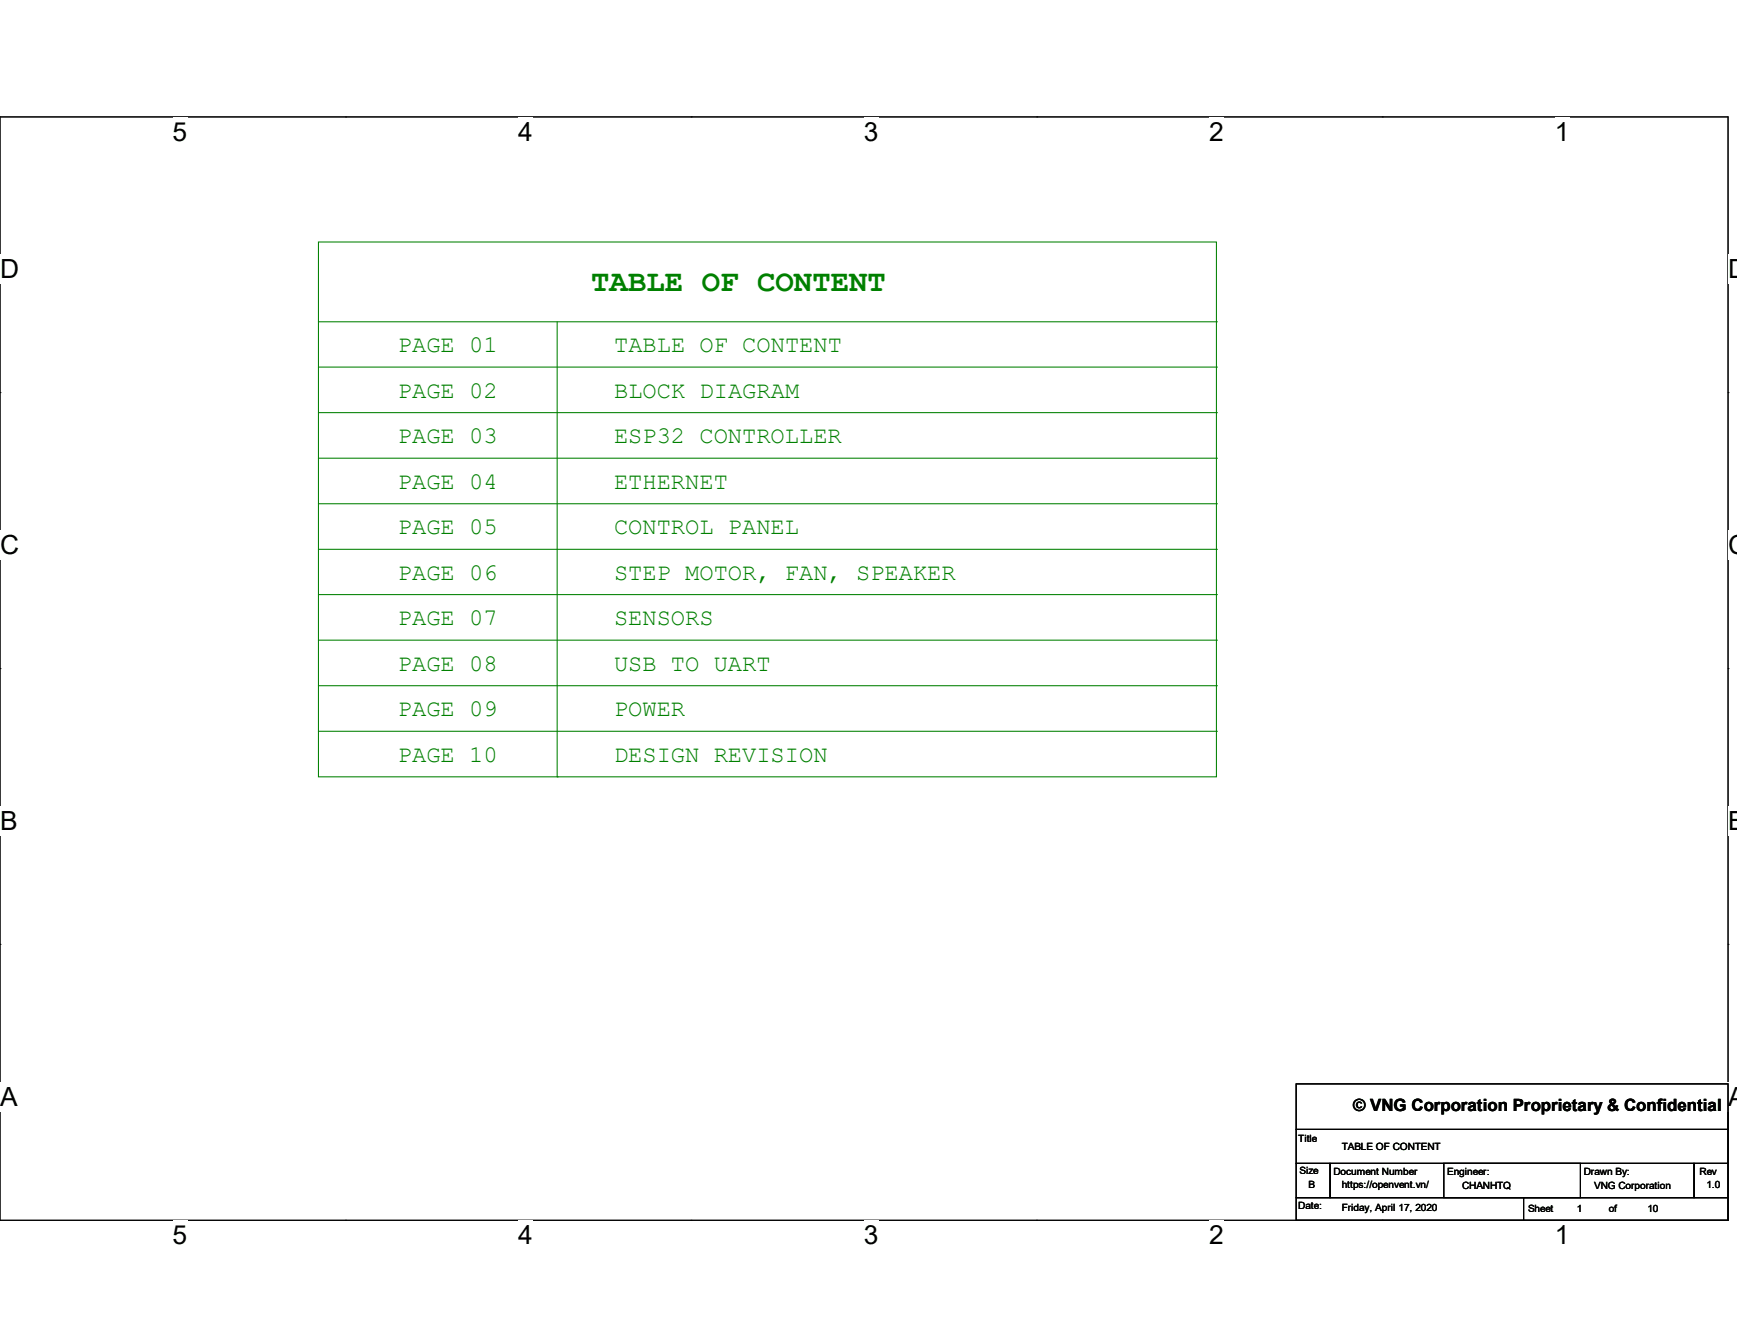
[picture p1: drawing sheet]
<svg xmlns="http://www.w3.org/2000/svg" width="279mm" height="216mm" viewBox="0 0 279 216" stroke-linecap="round" stroke-linejoin="round" font-family="sans-serif">
<defs><g id="words">
<text font-size="4.9" fill="#008000" x="95.1" y="46.7">TABLE OF CONTENT</text>
<g font-size="4.2">
<text x="27.8" y="22.6">5</text>
<text x="83.4" y="22.6">4</text>
<text x="138.9" y="22.6">3</text>
<text x="194.5" y="22.6">2</text>
<text x="250.1" y="22.6">1</text>
<text x="0" y="44.7">D</text>
<text x="278" y="44.7">D</text>
<text x="0" y="89.1">C</text>
<text x="278" y="89.1">C</text>
<text x="0" y="133.4">B</text>
<text x="278" y="133.4">B</text>
<text x="0" y="177.8">A</text>
<text x="278" y="177.8">A</text>
<text x="27.8" y="200">5</text>
<text x="83.4" y="200">4</text>
<text x="138.9" y="200">3</text>
<text x="194.5" y="200">2</text>
<text x="250.1" y="200">1</text>
</g>
<g font-size="3.8" fill="#008000">
<text x="64" y="56.6">PAGE 01</text>
<text x="98.8" y="56.6">TABLE OF CONTENT</text>
<text x="64" y="64">PAGE 02</text>
<text x="98.8" y="64">BLOCK DIAGRAM</text>
<text x="64" y="71.2">PAGE 03</text>
<text x="98.8" y="71.2">ESP32 CONTROLLER</text>
<text x="64" y="78.6">PAGE 04</text>
<text x="98.8" y="78.6">ETHERNET</text>
<text x="64" y="85.9">PAGE 05</text>
<text x="98.8" y="85.9">CONTROL PANEL</text>
<text x="64" y="93.2">PAGE 06</text>
<text x="98.8" y="93.2">STEP MOTOR, FAN, SPEAKER</text>
<text x="64" y="100.5">PAGE 07</text>
<text x="98.8" y="100.5">SENSORS</text>
<text x="64" y="107.8">PAGE 08</text>
<text x="98.8" y="107.8">USB TO UART</text>
<text x="64" y="115.1">PAGE 09</text>
<text x="98.8" y="115.1">POWER</text>
<text x="64" y="122.5">PAGE 10</text>
<text x="98.8" y="122.5">DESIGN REVISION</text>
</g>
<text font-size="2.7" x="217.6" y="178.6">© VNG Corporation Proprietary &amp; Confidential</text>
<g font-size="1.6">
<text x="208.8" y="183.6">Title</text>
<text x="215.8" y="184.8">TABLE OF CONTENT</text>
<text x="209" y="188.7">Size</text>
<text x="210.5" y="191.1">B</text>
<text x="214.5" y="188.9">Document Number</text>
<text x="215.8" y="191.1">https://openvent.vn/</text>
<text x="232.8" y="188.9">Engineer:</text>
<text x="235.2" y="191.2">CHANHTQ</text>
<text x="254.8" y="188.9">Drawn By:</text>
<text x="256.4" y="191.2">VNG Corporation</text>
<text x="273.4" y="188.9">Rev</text>
<text x="274.5" y="191.1">1.0</text>
<text x="208.8" y="194.4">Date:</text>
<text x="215.8" y="194.7">Friday, April 17, 2020</text>
<text x="245.8" y="194.9">Sheet</text>
<text x="253.7" y="194.9">1</text>
<text x="258.8" y="194.9">of</text>
<text x="265" y="194.9">10</text>
</g>
</g></defs>
<path d="M0 18.8h278v177.4h-278z" fill="none" stroke="#000" stroke-width=".17"/>
<g fill="#fff">
<path d="M27.8 18.8h2.3v4.7h-2.3z"/>
<path d="M27.8 196.2h2.3v4.7h-2.3z"/>
</g>
<path d="M55.6 18.8h.1M55.6 196.2h.1" fill="none" stroke="#000" stroke-width=".17"/>
<g fill="#fff">
<path d="M83.4 18.8h2.3v4.7h-2.3z"/>
<path d="M83.4 196.2h2.3v4.7h-2.3z"/>
</g>
<path d="M111.2 18.8h.1M111.2 196.2h.1" fill="none" stroke="#000" stroke-width=".17"/>
<g fill="#fff">
<path d="M138.9 18.8h2.4v4.7h-2.4z"/>
<path d="M138.9 196.2h2.4v4.7h-2.4z"/>
</g>
<path d="M166.8 18.8h.1M166.8 196.2h.1" fill="none" stroke="#000" stroke-width=".17"/>
<g fill="#fff">
<path d="M194.5 18.8h2.4v4.7h-2.4z"/>
<path d="M194.5 196.2h2.4v4.7h-2.4z"/>
</g>
<path d="M222.3 18.8h.1M222.3 196.2h.1" fill="none" stroke="#000" stroke-width=".17"/>
<g fill="#fff">
<path d="M250.1 18.8h2.4v4.7h-2.4z"/>
<path d="M250.1 196.2h2.4v4.7h-2.4z"/>
<path d="M0 40.9h3v4.8h-3z"/>
<path d="M278 40.9h1.4v4.8h-1.4z"/>
<path d="M0 85.3h3v4.7h-3z"/>
<path d="M278 85.3h1.4v4.7h-1.4z"/>
</g>
<path d="M0 63.1h.1M278 63.1h.1" fill="none" stroke="#000" stroke-width=".17"/>
<g fill="#fff">
<path d="M0 129.6h2.8v4.8h-2.8z"/>
<path d="M278 129.6h1.4v4.8h-1.4z"/>
</g>
<path d="M0 107.5h.1M278 107.5h.1" fill="none" stroke="#000" stroke-width=".17"/>
<g fill="#fff">
<path d="M0 173.9h2.8v4.8h-2.8z"/>
<path d="M277.9 173.9h1.5v4.8h-1.5z"/>
</g>
<path d="M0 151.8h.1M278 151.8h.1M208.5 174.2h69.5v7.4h-69.5zM208.5 181.6h69.5v5.4h-69.5zM208.5 187h5.5v5.5h-5.5zM208.5 192.5h36.6v3.7h-36.6zM214 187h58.5v5.5h-58.5zM232.2 187h22v5.5h-22zM245.1 192.5h32.9v3.7h-32.9zM272.5 187h5.5v5.5h-5.5z" fill="none" stroke="#000" stroke-width=".17"/>
<g fill="none" stroke="#008000" stroke-width=".17">
<path d="M51.2 38.9h144.5v86h-144.5zM51.2 51.7h144.5M51.2 59h144.5M89.6 51.7v73.2M195.7 51.7h.1M195.7 59h.1M51.2 66.3h144.5M51.2 73.7h144.5M195.7 66.3h.1M195.7 73.7h.1M51.2 81h144.5M51.2 88.3h144.5"/>
<path d="M51.2 95.6h144.5M195.7 81h.1M195.7 88.3h.1M195.7 95.6h.1M51.2 102.9h144.5M51.2 110.2h144.5M51.2 117.6h144.5M195.7 102.9h.1M195.7 110.2h.1M195.7 117.6h.1M89.6 124.9h.1"/>
</g>
<use href="#words"/>
</svg>
